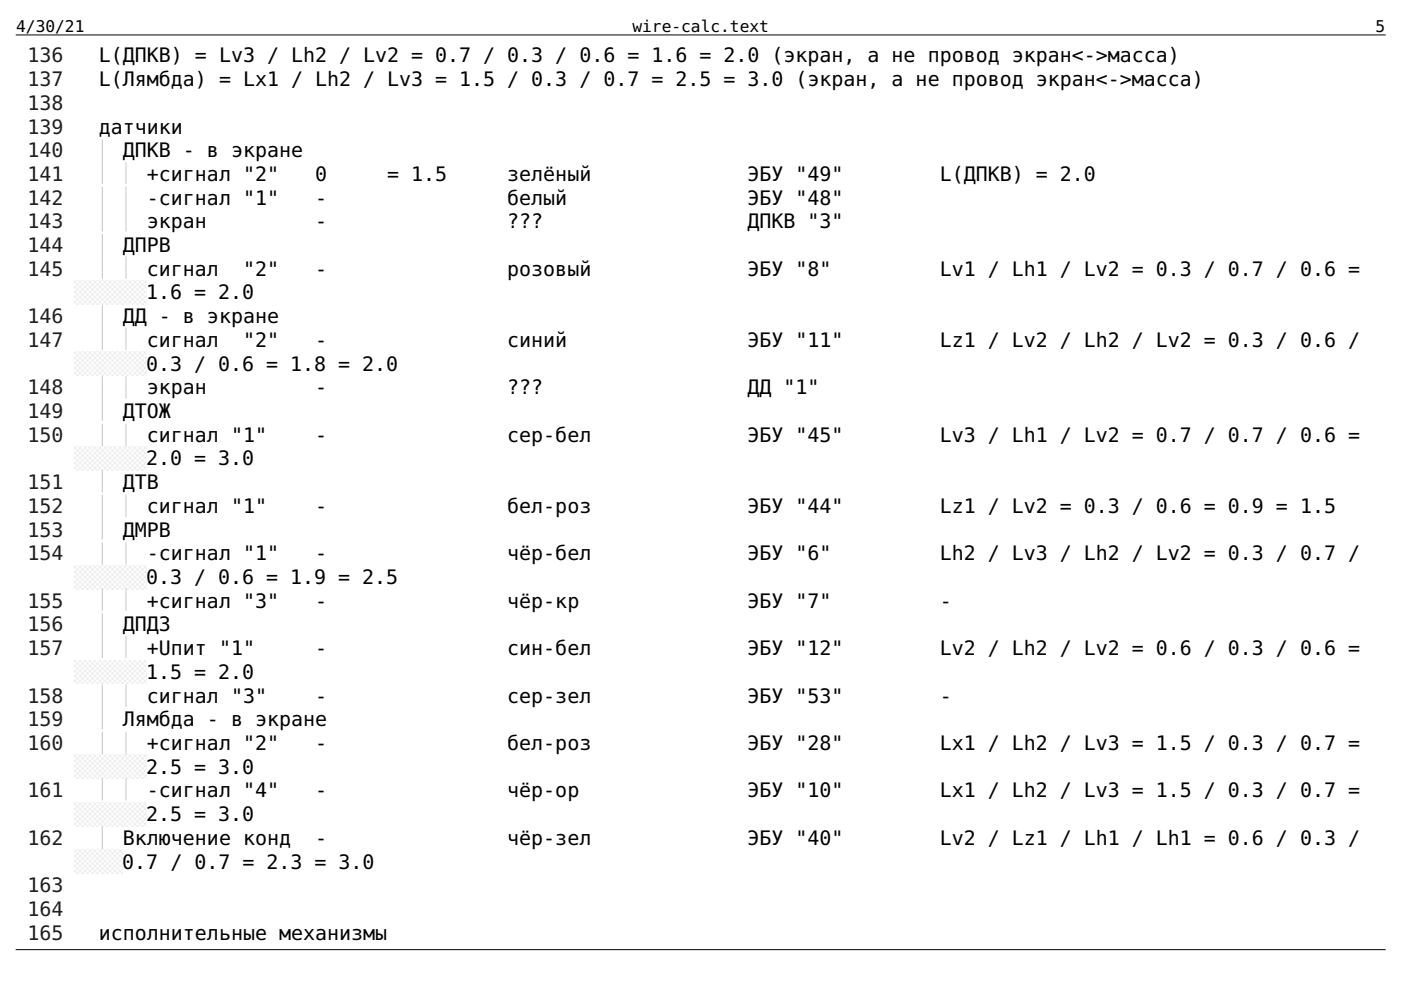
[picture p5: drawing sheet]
<svg xmlns="http://www.w3.org/2000/svg" width="297mm" height="210mm" viewBox="0 0 297 210" stroke-linecap="round" stroke-linejoin="round" font-family="sans-serif">
<defs><g id="words">
<g font-size="4.2" fill="#1f1f1f">
<text x="5.9" y="13.2">136</text>
<text x="5.9" y="18.3">137</text>
<text x="5.9" y="23.3">138</text>
<text x="5.9" y="28.3">139</text>
<text x="5.9" y="33.3">140</text>
<text x="5.9" y="38.4">141</text>
<text x="5.9" y="43.4">142</text>
<text x="5.9" y="48.4">143</text>
<text x="5.9" y="53.4">144</text>
<text x="5.9" y="58.5">145</text>
<text x="5.9" y="68.5">146</text>
<text x="5.9" y="73.6">147</text>
<text x="5.9" y="83.6">148</text>
<text x="5.9" y="88.6">149</text>
<text x="5.9" y="93.7">150</text>
<text x="5.9" y="103.7">151</text>
<text x="5.9" y="108.7">152</text>
<text x="5.9" y="113.8">153</text>
<text x="5.9" y="118.8">154</text>
<text x="5.9" y="128.9">155</text>
<text x="5.9" y="133.9">156</text>
<text x="5.9" y="138.9">157</text>
<text x="5.9" y="149">158</text>
<text x="5.9" y="154">159</text>
<text x="5.9" y="159">160</text>
<text x="5.9" y="169.1">161</text>
<text x="5.9" y="179.1">162</text>
<text x="5.9" y="189.2">163</text>
<text x="5.9" y="194.2">164</text>
<text x="5.9" y="199.2">165</text>
</g>
<g font-size="4.2">
<text x="21" y="13.2">L(ДПКВ) = Lv3 / Lh2 / Lv2 = 0.7 / 0.3 / 0.6 = 1.6 = 2.0 (экран, а не провод экран&lt;-&gt;масса)</text>
<text x="21" y="18.3">L(Лямбда) = Lx1 / Lh2 / Lv3 = 1.5 / 0.3 / 0.7 = 2.5 = 3.0 (экран, а не провод экран&lt;-&gt;масса)</text>
<text x="21" y="28.3">датчики</text>
<text x="26.1" y="33.3">ДПКВ - в экране</text>
<text x="31.2" y="38.4">+сигнал &quot;2&quot;</text>
<text x="66.8" y="38.4">0</text>
<text x="82.1" y="38.4">= 1.5</text>
<text x="107.6" y="38.4">зелёный</text>
<text x="158.5" y="38.4">ЭБУ &quot;49&quot;</text>
<text x="199.2" y="38.4">L(ДПКВ) = 2.0</text>
<text x="31.2" y="43.4">-сигнал &quot;1&quot;</text>
<text x="66.8" y="43.4">-</text>
<text x="107.6" y="43.4">белый</text>
<text x="158.5" y="43.4">ЭБУ &quot;48&quot;</text>
<text x="26.1" y="53.4">ДПРВ</text>
<text x="31.2" y="48.4">экран</text>
<text x="66.8" y="48.4">-</text>
<text x="107.6" y="48.4">???</text>
<text x="158.5" y="48.4">ДПКВ &quot;3&quot;</text>
<text x="31.2" y="58.5">сигнал</text>
<text x="51.5" y="58.5">&quot;2&quot;</text>
<text x="66.8" y="58.5">-</text>
<text x="107.6" y="58.5">розовый</text>
<text x="158.5" y="58.5">ЭБУ &quot;8&quot;</text>
<text x="199.2" y="58.5">Lv1 / Lh1 / Lv2 = 0.3 / 0.7 / 0.6 =</text>
<text x="31" y="63.5">1.6 = 2.0</text>
<text x="26.1" y="68.5">ДД - в экране</text>
<text x="31.2" y="73.6">сигнал</text>
<text x="51.5" y="73.6">&quot;2&quot;</text>
<text x="66.8" y="73.6">-</text>
<text x="107.6" y="73.6">синий</text>
<text x="158.5" y="73.6">ЭБУ &quot;11&quot;</text>
<text x="199.2" y="73.6">Lz1 / Lv2 / Lh2 / Lv2 = 0.3 / 0.6 /</text>
<text x="31" y="78.6">0.3 / 0.6 = 1.8 = 2.0</text>
<text x="31.2" y="83.6">экран</text>
<text x="66.8" y="83.6">-</text>
<text x="107.6" y="83.6">???</text>
<text x="158.5" y="83.6">ДД &quot;1&quot;</text>
<text x="26.1" y="88.6">ДТОЖ</text>
<text x="31.2" y="93.7">сигнал &quot;1&quot;</text>
<text x="66.8" y="93.7">-</text>
<text x="107.6" y="93.7">сер-бел</text>
<text x="158.5" y="93.7">ЭБУ &quot;45&quot;</text>
<text x="199.2" y="93.7">Lv3 / Lh1 / Lv2 = 0.7 / 0.7 / 0.6 =</text>
<text x="31" y="98.7">2.0 = 3.0</text>
<text x="26.1" y="103.7">ДТВ</text>
<text x="26.1" y="113.8">ДМРВ</text>
<text x="31.2" y="108.7">сигнал &quot;1&quot;</text>
<text x="66.8" y="108.7">-</text>
<text x="107.6" y="108.7">бел-роз</text>
<text x="158.5" y="108.7">ЭБУ &quot;44&quot;</text>
<text x="199.2" y="108.7">Lz1 / Lv2 = 0.3 / 0.6 = 0.9 = 1.5</text>
<text x="31.2" y="118.8">-сигнал &quot;1&quot;</text>
<text x="66.8" y="118.8">-</text>
<text x="107.6" y="118.8">чёр-бел</text>
<text x="158.5" y="118.8">ЭБУ &quot;6&quot;</text>
<text x="199.2" y="118.8">Lh2 / Lv3 / Lh2 / Lv2 = 0.3 / 0.7 /</text>
<text x="31" y="123.8">0.3 / 0.6 = 1.9 = 2.5</text>
<text x="31.2" y="128.9">+сигнал &quot;3&quot;</text>
<text x="66.8" y="128.9">-</text>
<text x="107.6" y="128.9">чёр-кр</text>
<text x="158.5" y="128.9">ЭБУ &quot;7&quot;</text>
<text x="199.2" y="128.9">-</text>
<text x="26.1" y="133.9">ДПДЗ</text>
<text x="31" y="143.9">1.5 = 2.0</text>
<text x="31.2" y="138.9">+Uпит &quot;1&quot;</text>
<text x="66.8" y="138.9">-</text>
<text x="107.6" y="138.9">син-бел</text>
<text x="158.5" y="138.9">ЭБУ &quot;12&quot;</text>
<text x="199.2" y="138.9">Lv2 / Lh2 / Lv2 = 0.6 / 0.3 / 0.6 =</text>
<text x="31.2" y="149">сигнал &quot;3&quot;</text>
<text x="66.8" y="149">-</text>
<text x="107.6" y="149">сер-зел</text>
<text x="158.5" y="149">ЭБУ &quot;53&quot;</text>
<text x="199.2" y="149">-</text>
<text x="26.1" y="154">Лямбда - в экране</text>
<text x="31.2" y="159">+сигнал &quot;2&quot;</text>
<text x="66.8" y="159">-</text>
<text x="107.6" y="159">бел-роз</text>
<text x="158.5" y="159">ЭБУ &quot;28&quot;</text>
<text x="199.2" y="159">Lx1 / Lh2 / Lv3 = 1.5 / 0.3 / 0.7 =</text>
<text x="31" y="164">2.5 = 3.0</text>
<text x="31.2" y="169.1">-сигнал &quot;4&quot;</text>
<text x="66.8" y="169.1">-</text>
<text x="107.6" y="169.1">чёр-ор</text>
<text x="158.5" y="169.1">ЭБУ &quot;10&quot;</text>
<text x="199.2" y="169.1">Lx1 / Lh2 / Lv3 = 1.5 / 0.3 / 0.7 =</text>
<text x="26.1" y="179.1">Включение конд</text>
<text x="31" y="174.1">2.5 = 3.0</text>
<text x="66.8" y="179.1">-</text>
<text x="107.6" y="179.1">чёр-зел</text>
<text x="158.5" y="179.1">ЭБУ &quot;40&quot;</text>
<text x="199.2" y="179.1">Lv2 / Lz1 / Lh1 / Lh1 = 0.6 / 0.3 /</text>
<text x="25.9" y="184.2">0.7 / 0.7 = 2.3 = 3.0</text>
<text x="21" y="199.2">исполнительные механизмы</text>
</g>
<g font-size="3.4">
<text x="3.4" y="6.9">4/30/21</text>
<text x="134.1" y="6.9">wire-calc.text</text>
<text x="291.6" y="6.9">5</text>
</g>
</g></defs>
<path d="M3.4 7.4h290.3M3.4 201.3h290.3" fill="none" stroke="#000" stroke-width=".21"/>
<path d="M21.7 29.4v4.7M21.7 39.4v4.8M26.7 39.4v4.8M21.7 49.5v4.7" fill="none" stroke="#d2d2d2" stroke-width=".26" stroke-dasharray=".3 .3" stroke-dashoffset=".3"/>
<path d="M21.7 34.4v4.8M26.7 34.4v4.8M21.7 44.5v4.7M21.7 54.5v4.8M26.7 44.5v4.7M26.7 54.5v4.8" fill="none" stroke="#d2d2d2" stroke-width=".26" stroke-dasharray=".3 .3"/>
<path d="M15.9 59.5h15.1v5.1h-15.1z" fill="#ededed"/>
<path d="M21.7 64.6v4.7" fill="none" stroke="#d2d2d2" stroke-width=".26" stroke-dasharray=".3 .3" stroke-dashoffset=".3"/>
<path d="M21.7 69.6v4.7M26.7 69.6v4.7" fill="none" stroke="#d2d2d2" stroke-width=".26" stroke-dasharray=".3 .3"/>
<path d="M15.9 74.6h15.1v5h-15.1z" fill="#ededed"/>
<path d="M21.7 79.6v4.8M26.7 79.6v4.8M21.7 89.7v4.8M26.7 89.7v4.8" fill="none" stroke="#d2d2d2" stroke-width=".26" stroke-dasharray=".3 .3" stroke-dashoffset=".3"/>
<path d="M21.7 84.7v4.7" fill="none" stroke="#d2d2d2" stroke-width=".26" stroke-dasharray=".3 .3"/>
<path d="M15.9 94.7h15.1v5h-15.1z" fill="#ededed"/>
<path d="M21.7 99.7v4.8M21.7 109.8v4.8" fill="none" stroke="#d2d2d2" stroke-width=".26" stroke-dasharray=".3 .3"/>
<path d="M21.7 104.8v4.7M21.7 114.8v4.8M26.7 104.8v4.7M26.7 114.8v4.8" fill="none" stroke="#d2d2d2" stroke-width=".26" stroke-dasharray=".3 .3" stroke-dashoffset=".3"/>
<path d="M15.9 119.9h15.1v5h-15.1z" fill="#ededed"/>
<path d="M21.7 124.9v4.7M21.7 134.9v4.8M26.7 124.9v4.7M26.7 134.9v4.8" fill="none" stroke="#d2d2d2" stroke-width=".26" stroke-dasharray=".3 .3"/>
<path d="M21.7 129.9v4.8" fill="none" stroke="#d2d2d2" stroke-width=".26" stroke-dasharray=".3 .3" stroke-dashoffset=".3"/>
<path d="M15.9 140h15.1v5h-15.1z" fill="#ededed"/>
<path d="M21.7 145v4.8M21.7 155v4.8M26.7 145v4.8M26.7 155v4.8" fill="none" stroke="#d2d2d2" stroke-width=".26" stroke-dasharray=".3 .3" stroke-dashoffset=".3"/>
<path d="M21.7 150v4.8" fill="none" stroke="#d2d2d2" stroke-width=".26" stroke-dasharray=".3 .3"/>
<path d="M15.9 160.1h15.1v5h-15.1z" fill="#ededed"/>
<path d="M21.7 165.1v4.8M26.7 165.1v4.8" fill="none" stroke="#d2d2d2" stroke-width=".26" stroke-dasharray=".3 .3"/>
<path d="M15.9 170.1h15.1v5.1h-15.1z" fill="#ededed"/>
<path d="M21.7 175.2v4.7" fill="none" stroke="#d2d2d2" stroke-width=".26" stroke-dasharray=".3 .3" stroke-dashoffset=".3"/>
<path d="M15.9 180.2h10v5h-10z" fill="#ededed"/>
<use href="#words"/>
</svg>
